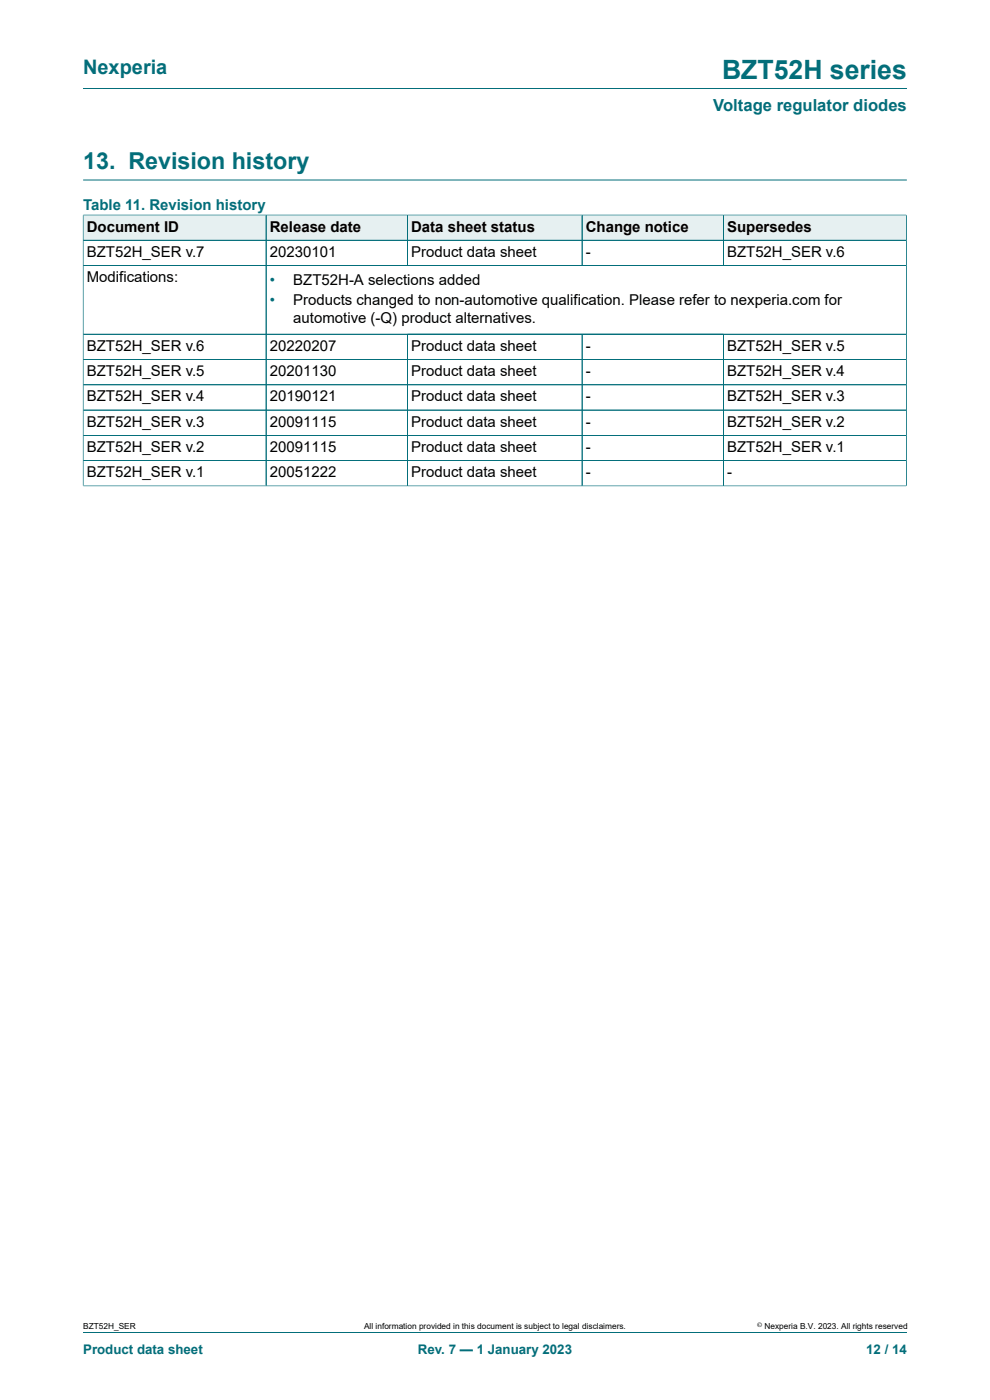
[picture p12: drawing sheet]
<svg xmlns="http://www.w3.org/2000/svg" width="210mm" height="297mm" viewBox="0 0 210 297" stroke-linecap="round" stroke-linejoin="round" font-family="sans-serif">
<defs><g id="words">
<text font-size="5.6" fill="#036e7a" x="153.2" y="16.8">BZT52H series</text>
<text font-size="4.9" fill="#036e7a" x="17.6" y="35.9">13. Revision history</text>
<text font-size="4.2" fill="#036e7a" x="17.6" y="15.6">Nexperia</text>
<text font-size="3.5" fill="#036e7a" x="151.3" y="23.7">Voltage regulator diodes</text>
<g font-size="3.2" fill="#036e7a">
<text x="17.6" y="44.5">Table 11. Revision history</text>
<text x="57.2" y="60.4">•</text>
<text x="57.2" y="64.7">•</text>
</g>
<g font-size="3.2">
<text x="18.4" y="49.1">Document ID</text>
<text x="57.2" y="49.1">Release date</text>
<text x="87.2" y="49.1">Data sheet status</text>
<text x="124.2" y="49.1">Change notice</text>
<text x="154.2" y="49.1">Supersedes</text>
<text x="18.4" y="54.5">BZT52H_SER v.7</text>
<text x="18.4" y="59.8">Modifications:</text>
<text x="57.2" y="54.5">20230101</text>
<text x="87.2" y="54.5">Product data sheet</text>
<text x="124.2" y="54.5">-</text>
<text x="154.2" y="54.5">BZT52H_SER v.6</text>
<text x="62.2" y="60.4">BZT52H-A selections added</text>
<text x="62.2" y="64.7">Products changed to non-automotive qualification. Please refer to nexperia.com for</text>
<text x="62.2" y="68.5">automotive (-Q) product alternatives.</text>
<text x="18.4" y="74.4">BZT52H_SER v.6</text>
<text x="57.2" y="74.4">20220207</text>
<text x="87.2" y="74.4">Product data sheet</text>
<text x="124.2" y="74.4">-</text>
<text x="154.2" y="74.4">BZT52H_SER v.5</text>
<text x="18.4" y="79.8">BZT52H_SER v.5</text>
<text x="57.2" y="79.8">20201130</text>
<text x="87.2" y="79.8">Product data sheet</text>
<text x="124.2" y="79.8">-</text>
<text x="154.2" y="79.8">BZT52H_SER v.4</text>
<text x="18.4" y="85.1">BZT52H_SER v.4</text>
<text x="57.2" y="85.1">20190121</text>
<text x="87.2" y="85.1">Product data sheet</text>
<text x="124.2" y="85.1">-</text>
<text x="154.2" y="85.1">BZT52H_SER v.3</text>
<text x="18.4" y="90.5">BZT52H_SER v.3</text>
<text x="18.4" y="95.9">BZT52H_SER v.2</text>
<text x="57.2" y="90.5">20091115</text>
<text x="57.2" y="95.9">20091115</text>
<text x="87.2" y="90.5">Product data sheet</text>
<text x="87.2" y="95.9">Product data sheet</text>
<text x="124.2" y="90.5">-</text>
<text x="124.2" y="95.9">-</text>
<text x="154.2" y="90.5">BZT52H_SER v.2</text>
<text x="154.2" y="95.9">BZT52H_SER v.1</text>
<text x="18.4" y="101.2">BZT52H_SER v.1</text>
<text x="57.2" y="101.2">20051222</text>
<text x="87.2" y="101.2">Product data sheet</text>
<text x="124.2" y="101.2">-</text>
<text x="154.2" y="101.2">-</text>
</g>
<g font-size="2.8" fill="#036e7a">
<text x="17.6" y="287.2">Product data sheet</text>
<text x="88.6" y="287.2">Rev. 7 — 1 January 2023</text>
<text x="183.7" y="287.2">12 / 14</text>
</g>
<g font-size="1.8">
<text x="17.6" y="282">BZT52H_SER</text>
<text x="77.2" y="282">All information provided in this document is subject to legal disclaimers.</text>
<text x="162.2" y="282">Nexperia B.V. 2023. All rights reserved</text>
</g>
<text font-size="1.4" x="160.6" y="281.6">©</text>
</g></defs>
<path d="M17.6 18.8h174.8M17.6 38.2h174.8" fill="none" stroke="#036e7a" stroke-width=".21"/>
<path d="M17.7 45.7h38.7v5.2h-38.7z" fill="#e6f0f1"/>
<path d="M17.6 45.5v5.5h38.8v-5.4h-38.8" fill="none" stroke="#036e7a" stroke-width=".21"/>
<path d="M56.5 45.7h29.9v5.2h-29.9z" fill="#e6f0f1"/>
<path d="M56.4 45.6h30v5.4h-30z" fill="none" stroke="#036e7a" stroke-width=".21"/>
<path d="M86.5 45.7h36.9v5.2h-36.9z" fill="#e6f0f1"/>
<path d="M86.4 45.6h37.1v5.4h-37.1z" fill="none" stroke="#036e7a" stroke-width=".21"/>
<path d="M123.5 45.7h29.9v5.2h-29.9z" fill="#e6f0f1"/>
<path d="M123.5 45.6h30v5.4h-30z" fill="none" stroke="#036e7a" stroke-width=".21"/>
<path d="M153.5 45.7h38.7v5.2h-38.7z" fill="#e6f0f1"/>
<g fill="none" stroke="#036e7a" stroke-width=".21">
<path d="M17.6 51h174.7M17.6 56.3h174.7M17.6 45.7v57.5M17.7 45.6h174.6M56.4 45.7v57.4M86.4 45.7v10.6M123.5 45.7v10.6M153.5 45.6v10.7M192.3 45.5v57.7M17.6 70.9h174.7M17.6 76.3h174.7M86.4 70.9v32.2"/>
<path d="M123.5 70.9v32.2M153.5 70.9v32.2M17.6 81.6h174.7M17.6 87h174.7M17.6 92.4h174.7M17.6 97.7h174.7M17.6 103.1h174.7M17.6 282.6h174.8"/>
</g>
<use href="#words"/>
</svg>
